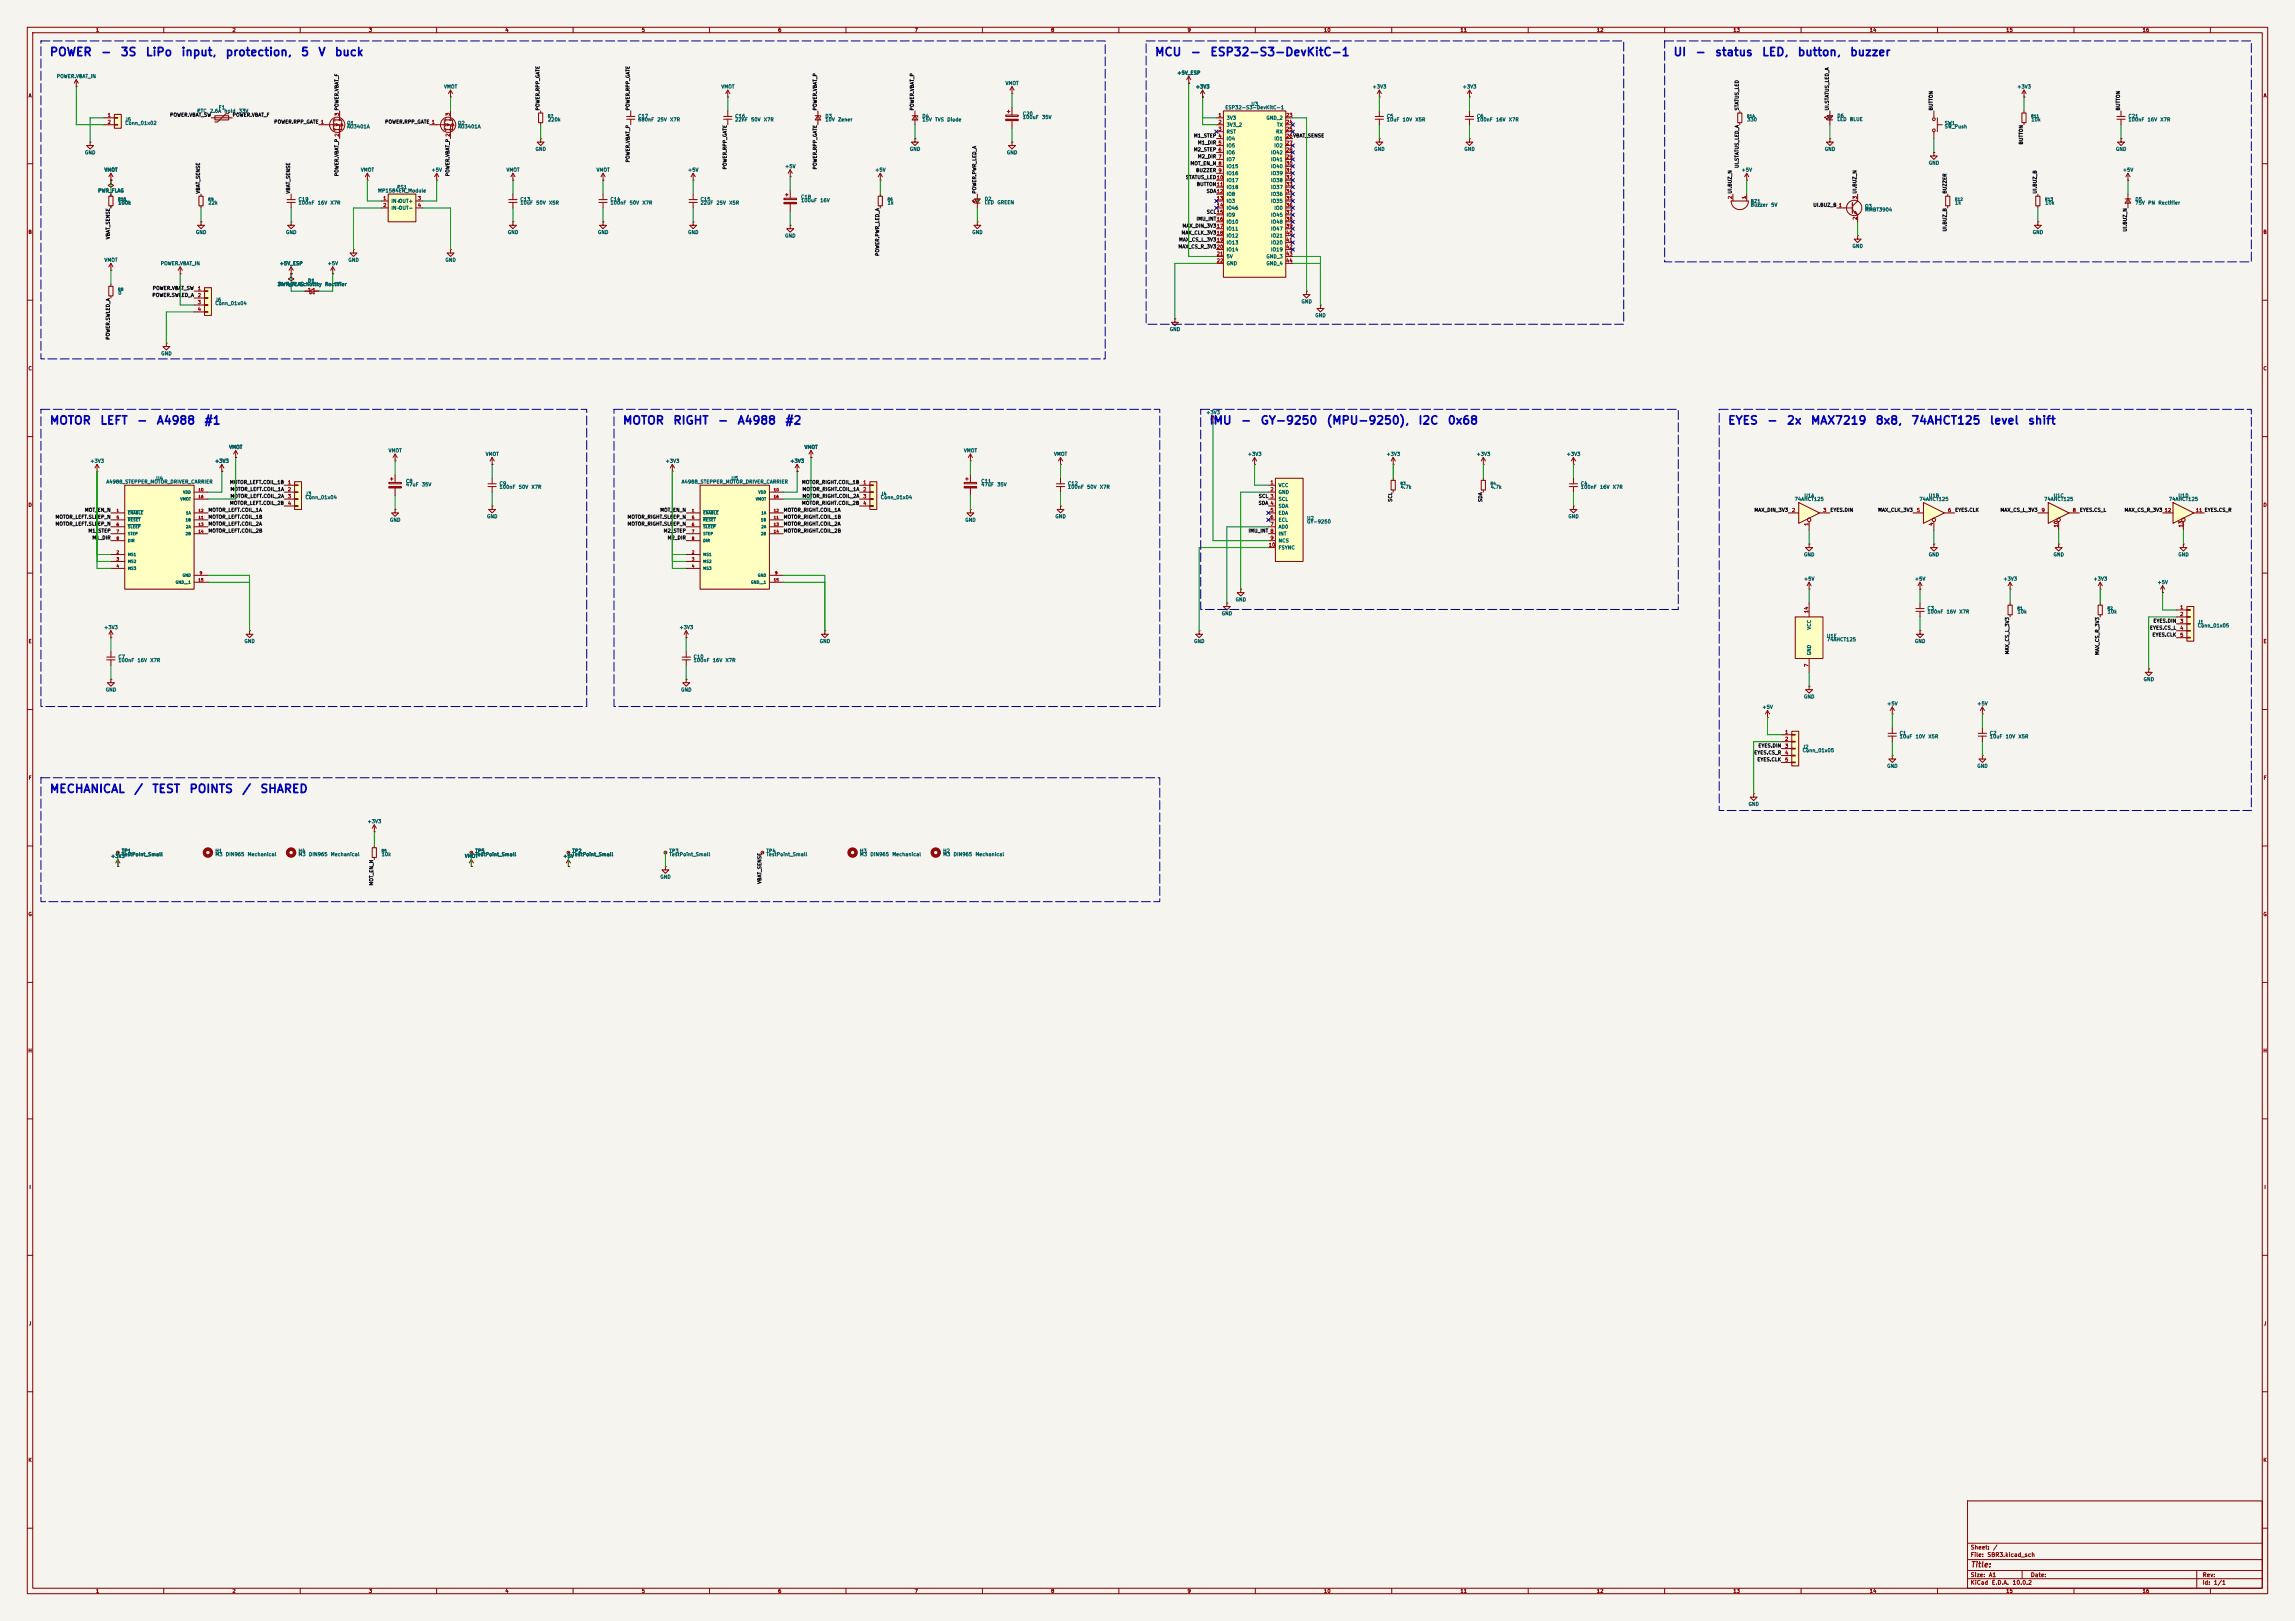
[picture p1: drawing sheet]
<svg xmlns="http://www.w3.org/2000/svg" width="841mm" height="594mm" viewBox="0 0 841 594" stroke-linecap="round" stroke-linejoin="round" font-family="sans-serif">
<defs><g id="words">
<g font-size="3" fill="#0000c2">
<text x="18" y="21.3">POWER</text>
<text x="36.8" y="21.3">-</text>
<text x="44" y="21.3">3S</text>
<text x="53.2" y="21.3">LiPo</text>
<text x="66.2" y="21.3">input,</text>
<text x="82.4" y="21.3">protection,</text>
<text x="110.1" y="21.3">5</text>
<text x="116.4" y="21.3">V</text>
<text x="122.5" y="21.3">buck</text>
<text x="423" y="21.3">MCU</text>
<text x="436.1" y="21.3">-</text>
<text x="443.3" y="21.3">ESP32-S3-DevKitC-1</text>
<text x="613" y="21.3">UI</text>
<text x="621.1" y="21.3">-</text>
<text x="628.3" y="21.3">status</text>
<text x="645.5" y="21.3">LED,</text>
<text x="658.5" y="21.3">button,</text>
<text x="677.7" y="21.3">buzzer</text>
<text x="18" y="156.3">MOTOR</text>
<text x="36.5" y="156.3">LEFT</text>
<text x="50" y="156.3">-</text>
<text x="57.2" y="156.3">A4988</text>
<text x="74.7" y="156.3">#1</text>
<text x="228" y="156.3">MOTOR</text>
<text x="246.5" y="156.3">RIGHT</text>
<text x="262.8" y="156.3">-</text>
<text x="270" y="156.3">A4988</text>
<text x="287.5" y="156.3">#2</text>
<text x="443" y="156.3">IMU</text>
<text x="454.5" y="156.3">-</text>
<text x="461.7" y="156.3">GY-9250</text>
<text x="485.9" y="156.3">(MPU-9250),</text>
<text x="519.5" y="156.3">I2C</text>
<text x="530.3" y="156.3">0x68</text>
<text x="633" y="156.3">EYES</text>
<text x="647.3" y="156.3">-</text>
<text x="654.5" y="156.3">2x</text>
<text x="663.3" y="156.3">MAX7219</text>
<text x="687.1" y="156.3">8x8,</text>
<text x="700.1" y="156.3">74AHCT125</text>
<text x="728.9" y="156.3">level</text>
<text x="743" y="156.3">shift</text>
<text x="18" y="291.3">MECHANICAL</text>
<text x="48.9" y="291.3">/</text>
<text x="55.5" y="291.3">TEST</text>
<text x="69.2" y="291.3">POINTS</text>
<text x="88.5" y="291.3">/</text>
<text x="95.1" y="291.3">SHARED</text>
</g>
<text font-size="2" fill="#840000" x="722" y="574.8">Title:</text>
<g font-size="1.5" fill="#840000">
<text x="722" y="568.2">Sheet:</text>
<text x="730.2" y="568.2">/</text>
<text x="722" y="570.9">File:</text>
<text x="728.1" y="570.9">SBR3.kicad_sch</text>
<text x="722" y="581.1">KiCad</text>
<text x="722" y="578.3">Size:</text>
<text x="728.7" y="578.3">A1</text>
<text x="729.7" y="581.1">E.D.A.</text>
<text x="737.3" y="581.1">10.0.2</text>
<text x="744" y="578.3">Date:</text>
<text x="807" y="578.3">Rev:</text>
<text x="807" y="581.1">Id:</text>
<text x="811.1" y="581.1">1/1</text>
</g>
<g font-size="1.3" fill="#840000">
<text x="35" y="12">1</text>
<text x="85" y="12">2</text>
<text x="135" y="12">3</text>
<text x="185" y="12">4</text>
<text x="235" y="12">5</text>
<text x="285" y="12">6</text>
<text x="335" y="12">7</text>
<text x="385" y="12">8</text>
<text x="435" y="12">9</text>
<text x="485" y="12">10</text>
<text x="535" y="12">11</text>
<text x="585" y="12">12</text>
<text x="635" y="12">13</text>
<text x="685" y="12">14</text>
<text x="735" y="12">15</text>
<text x="785" y="12">16</text>
<text x="10.3" y="36">A</text>
<text x="829.3" y="36">A</text>
<text x="10.3" y="86">B</text>
<text x="829.2" y="86">B</text>
<text x="10.3" y="136">C</text>
<text x="829.2" y="136">C</text>
<text x="10.3" y="186">D</text>
<text x="829.2" y="186">D</text>
<text x="10.3" y="236">E</text>
<text x="829.3" y="236">E</text>
<text x="10.3" y="286">F</text>
<text x="829.3" y="286">F</text>
<text x="10.3" y="336">G</text>
<text x="829.2" y="336">G</text>
<text x="10.2" y="386">H</text>
<text x="829.2" y="386">H</text>
<text x="10.6" y="436">I</text>
<text x="829.6" y="436">I</text>
<text x="10.4" y="486">J</text>
<text x="829.4" y="486">J</text>
<text x="10.3" y="536">K</text>
<text x="829.2" y="536">K</text>
<text x="35" y="584">1</text>
<text x="85" y="584">2</text>
<text x="135" y="584">3</text>
<text x="185" y="584">4</text>
<text x="235" y="584">5</text>
<text x="285" y="584">6</text>
<text x="335" y="584">7</text>
<text x="385" y="584">8</text>
<text x="435" y="584">9</text>
<text x="485" y="584">10</text>
<text x="535" y="584">11</text>
<text x="585" y="584">12</text>
<text x="635" y="584">13</text>
<text x="685" y="584">14</text>
<text x="735" y="584">15</text>
<text x="785" y="584">16</text>
</g>
<g font-size="1.3" fill="#006464">
<text x="20.6" y="28.9">POWER.VBAT_IN</text>
<text x="431.3" y="27.6">+5V_ESP</text>
<text x="162.6" y="32.7">VMOT</text>
<text x="264.2" y="32.7">VMOT</text>
<text x="368.3" y="31.5">VMOT</text>
<text x="438" y="32.7">+3V3</text>
<text x="502.8" y="32.7">+3V3</text>
<text x="535.8" y="32.7">+3V3</text>
<text x="739" y="32.7">+3V3</text>
<text x="72.1" y="41.6">PTC</text>
<text x="76.8" y="41.6">2.6A</text>
<text x="80" y="40.3">F1</text>
<text x="82.1" y="41.6">hold</text>
<text x="87.4" y="41.6">33V</text>
<text x="448.8" y="40.3">ESP32-S3-DevKitC-1</text>
<text x="458.4" y="39.1">U3</text>
<text x="45.7" y="44.8">J5</text>
<text x="45.7" y="46.1">Conn_01x02</text>
<text x="127" y="47.3">AO3401A</text>
<text x="127" y="46.1">Q1</text>
<text x="167.6" y="47.3">AO3401A</text>
<text x="167.6" y="46.1">Q2</text>
<text x="200.7" y="44.8">220k</text>
<text x="233.7" y="44.8">680nF</text>
<text x="233.7" y="43.5">C17</text>
<text x="240.7" y="44.8">25V</text>
<text x="245.4" y="44.8">X7R</text>
<text x="269.2" y="43.5">C16</text>
<text x="269.2" y="44.8">22nF</text>
<text x="275.1" y="44.8">50V</text>
<text x="279.8" y="44.8">X7R</text>
<text x="302.3" y="43.5">D3</text>
<text x="302.3" y="44.8">10V</text>
<text x="306.9" y="44.8">Zener</text>
<text x="337.8" y="43.5">D4</text>
<text x="337.8" y="44.8">15V</text>
<text x="342.5" y="44.8">TVS</text>
<text x="346.9" y="44.8">Diode</text>
<text x="374.7" y="43.9">100uF</text>
<text x="374.7" y="42.6">C20</text>
<text x="381.7" y="43.9">35V</text>
<text x="449.3" y="44.2">3V3</text>
<text x="449.3" y="46.7">3V3_2</text>
<text x="463.9" y="44.2">GND_2</text>
<text x="467.8" y="46.7">TX</text>
<text x="508" y="43.5">C5</text>
<text x="508" y="44.8">10uF</text>
<text x="513.8" y="44.8">10V</text>
<text x="518.5" y="44.8">X5R</text>
<text x="541" y="43.5">C6</text>
<text x="541" y="44.8">100nF</text>
<text x="548.1" y="44.8">16V</text>
<text x="552.7" y="44.8">X7R</text>
<text x="640.1" y="44.8">330</text>
<text x="673.1" y="43.4">D6</text>
<text x="673.1" y="44.7">LED</text>
<text x="677.7" y="44.7">BLUE</text>
<text x="712.5" y="46.1">SW1</text>
<text x="712.5" y="47.3">SW_Push</text>
<text x="744.2" y="44.8">10k</text>
<text x="779.8" y="44.8">100nF</text>
<text x="779.8" y="43.5">C21</text>
<text x="786.8" y="44.8">16V</text>
<text x="791.5" y="44.8">X7R</text>
<text x="449.3" y="49.2">RST</text>
<text x="449.3" y="51.8">IO4</text>
<text x="466.8" y="51.8">IO1</text>
<text x="467.5" y="49.2">RX</text>
<text x="31" y="56.9">GND</text>
<text x="196.1" y="55.6">GND</text>
<text x="333.2" y="55.6">GND</text>
<text x="368.8" y="56.9">GND</text>
<text x="449.3" y="54.3">IO5</text>
<text x="449.3" y="56.9">IO6</text>
<text x="449.3" y="59.4">IO7</text>
<text x="465.6" y="56.9">IO42</text>
<text x="465.6" y="59.4">IO41</text>
<text x="466.8" y="54.3">IO2</text>
<text x="503.4" y="55.6">GND</text>
<text x="536.4" y="55.6">GND</text>
<text x="668.5" y="55.6">GND</text>
<text x="775.2" y="55.6">GND</text>
<text x="38.1" y="63.2">VMOT</text>
<text x="132.1" y="63.2">VMOT</text>
<text x="158" y="63.2">+5V</text>
<text x="185.4" y="63.2">VMOT</text>
<text x="218.5" y="63.2">VMOT</text>
<text x="252" y="63.2">+5V</text>
<text x="287.5" y="61.9">+5V</text>
<text x="320.5" y="63.2">+5V</text>
<text x="449.3" y="61.9">IO15</text>
<text x="449.3" y="64.5">IO16</text>
<text x="465.6" y="61.9">IO40</text>
<text x="465.6" y="64.5">IO39</text>
<text x="638" y="63.2">+5V</text>
<text x="706.6" y="60.7">GND</text>
<text x="777.7" y="63.2">+5V</text>
<text x="35.8" y="70.8">PWR_FLAG</text>
<text x="138.4" y="70.8">MP1584EN_Module</text>
<text x="145.4" y="69.6">PS1</text>
<text x="449.3" y="67">IO17</text>
<text x="449.3" y="69.6">IO18</text>
<text x="465.6" y="67">IO38</text>
<text x="465.6" y="69.6">IO37</text>
<text x="43.2" y="75.3">100k</text>
<text x="76.2" y="75.3">22k</text>
<text x="109.2" y="75.3">100nF</text>
<text x="109.2" y="74">C19</text>
<text x="116.3" y="75.3">16V</text>
<text x="120.9" y="75.3">X7R</text>
<text x="143.3" y="74.6">IN+</text>
<text x="143.3" y="77.2">IN-</text>
<text x="146" y="74.6">OUT+</text>
<text x="146" y="77.2">OUT-</text>
<text x="190.5" y="74">C13</text>
<text x="190.5" y="75.3">10uF</text>
<text x="196.3" y="75.3">50V</text>
<text x="201" y="75.3">X5R</text>
<text x="223.5" y="75.3">100nF</text>
<text x="223.5" y="74">C14</text>
<text x="230.6" y="75.3">50V</text>
<text x="235.2" y="75.3">X7R</text>
<text x="256.5" y="74">C15</text>
<text x="256.5" y="75.3">22uF</text>
<text x="262.4" y="75.3">25V</text>
<text x="267.1" y="75.3">X5R</text>
<text x="293.4" y="74.4">100uF</text>
<text x="293.4" y="73.1">C18</text>
<text x="300.4" y="74.4">16V</text>
<text x="325.1" y="75.3">1k</text>
<text x="360.7" y="73.9">D2</text>
<text x="360.7" y="75.1">LED</text>
<text x="365.3" y="75.1">GREEN</text>
<text x="449.3" y="72.1">IO8</text>
<text x="449.3" y="74.6">IO3</text>
<text x="449.3" y="77.2">IO46</text>
<text x="465.6" y="72.1">IO36</text>
<text x="465.6" y="74.6">IO35</text>
<text x="466.8" y="77.2">IO0</text>
<text x="641.4" y="76">Buzzer</text>
<text x="641.4" y="74.8">BZ1</text>
<text x="648.9" y="76">5V</text>
<text x="683.3" y="76.5">Q3</text>
<text x="683.3" y="77.8">MMBT3904</text>
<text x="716.3" y="75.3">1k</text>
<text x="749.3" y="75.3">10k</text>
<text x="782.3" y="74">D5</text>
<text x="782.3" y="75.3">75V</text>
<text x="787" y="75.3">PN</text>
<text x="790.8" y="75.3">Rectifier</text>
<text x="449.3" y="79.7">IO9</text>
<text x="449.3" y="82.3">IO10</text>
<text x="465.6" y="79.7">IO45</text>
<text x="465.6" y="82.3">IO48</text>
<text x="71.6" y="86.1">GND</text>
<text x="104.6" y="86.1">GND</text>
<text x="185.9" y="86.1">GND</text>
<text x="218.9" y="86.1">GND</text>
<text x="252" y="86.1">GND</text>
<text x="287.5" y="87.3">GND</text>
<text x="356.1" y="86.1">GND</text>
<text x="449.3" y="84.8">IO11</text>
<text x="449.3" y="87.3">IO12</text>
<text x="449.3" y="89.9">IO13</text>
<text x="465.6" y="84.8">IO47</text>
<text x="465.6" y="87.3">IO21</text>
<text x="465.6" y="89.9">IO20</text>
<text x="744.7" y="86.1">GND</text>
<text x="449.3" y="92.4">IO14</text>
<text x="449.3" y="95">5V</text>
<text x="463.9" y="95">GND_3</text>
<text x="465.6" y="92.4">IO19</text>
<text x="678.7" y="91.1">GND</text>
<text x="38.1" y="96.2">VMOT</text>
<text x="58.7" y="97.5">POWER.VBAT_IN</text>
<text x="102.3" y="97.5">+5V_ESP</text>
<text x="119.9" y="97.5">+5V</text>
<text x="127.5" y="96.2">GND</text>
<text x="163.1" y="96.2">GND</text>
<text x="449.3" y="97.5">GND</text>
<text x="463.9" y="97.5">GND_4</text>
<text x="101.6" y="105.1">3A</text>
<text x="101.9" y="105.1">PWR_FLAG</text>
<text x="105" y="105.1">40V</text>
<text x="109.7" y="105.1">Schottky</text>
<text x="112.7" y="103.8">D1</text>
<text x="118.9" y="105.1">Rectifier</text>
<text x="43.2" y="108.3">0</text>
<text x="78.7" y="110.8">J6</text>
<text x="78.7" y="112.1">Conn_01x04</text>
<text x="476.8" y="111.5">GND</text>
<text x="481.8" y="116.5">GND</text>
<text x="428.5" y="121.6">GND</text>
<text x="58.9" y="130.5">GND</text>
<text x="441.9" y="152.1">+3V3</text>
<text x="83.8" y="164.8">VMOT</text>
<text x="142.3" y="166.1">VMOT</text>
<text x="177.8" y="167.3">VMOT</text>
<text x="294.7" y="164.8">VMOT</text>
<text x="353.1" y="166.1">VMOT</text>
<text x="386.1" y="167.3">VMOT</text>
<text x="457.1" y="167.3">+3V3</text>
<text x="507.9" y="167.3">+3V3</text>
<text x="540.9" y="167.3">+3V3</text>
<text x="573.9" y="167.3">+3V3</text>
<text x="32.9" y="169.9">+3V3</text>
<text x="78.6" y="169.9">+3V3</text>
<text x="243.7" y="169.9">+3V3</text>
<text x="289.5" y="169.9">+3V3</text>
<text x="38.8" y="177.5">A4988_STEPPER_MOTOR_DRIVER_CARRIER</text>
<text x="57" y="176.2">U4</text>
<text x="148.6" y="177.3">C8</text>
<text x="148.6" y="178.5">47uF</text>
<text x="154.4" y="178.5">35V</text>
<text x="182.9" y="178.1">C9</text>
<text x="182.9" y="179.4">100nF</text>
<text x="189.9" y="179.4">50V</text>
<text x="194.6" y="179.4">X7R</text>
<text x="249.6" y="177.5">A4988_STEPPER_MOTOR_DRIVER_CARRIER</text>
<text x="267.9" y="176.2">U5</text>
<text x="359.4" y="177.3">C11</text>
<text x="359.4" y="178.5">47uF</text>
<text x="365.2" y="178.5">35V</text>
<text x="391.2" y="179.4">100nF</text>
<text x="391.2" y="178.1">C12</text>
<text x="398.2" y="179.4">50V</text>
<text x="402.9" y="179.4">X7R</text>
<text x="468.4" y="178.8">VCC</text>
<text x="513.1" y="179.4">4.7k</text>
<text x="546.1" y="179.4">4.7k</text>
<text x="579.1" y="178.1">C4</text>
<text x="579.1" y="179.4">100nF</text>
<text x="586.2" y="179.4">16V</text>
<text x="590.8" y="179.4">X7R</text>
<text x="111.8" y="181.9">J3</text>
<text x="111.8" y="183.2">Conn_01x04</text>
<text x="322.6" y="181.9">J4</text>
<text x="322.6" y="183.2">Conn_01x04</text>
<text x="468.4" y="181.3">GND</text>
<text x="468.4" y="183.9">SCL</text>
<text x="657.5" y="183.9">74AHCT125</text>
<text x="661" y="182.6">U1A</text>
<text x="703.2" y="183.9">74AHCT125</text>
<text x="706.7" y="182.6">U1B</text>
<text x="748.9" y="183.9">74AHCT125</text>
<text x="752.4" y="182.6">U1C</text>
<text x="794.6" y="183.9">74AHCT125</text>
<text x="798.1" y="182.6">U1D</text>
<text x="142.7" y="191.5">GND</text>
<text x="178.3" y="190.2">GND</text>
<text x="353.6" y="191.5">GND</text>
<text x="386.6" y="190.2">GND</text>
<text x="468.4" y="186.4">SDA</text>
<text x="468.4" y="188.9">EDA</text>
<text x="468.4" y="191.5">ECL</text>
<text x="478.8" y="190.8">U2</text>
<text x="574.5" y="190.2">GND</text>
<text x="468.4" y="194">AD0</text>
<text x="468.4" y="196.6">INT</text>
<text x="478.8" y="192.1">GY-9250</text>
<text x="468.4" y="199.1">NCS</text>
<text x="468.4" y="201.6">FSYNC</text>
<text x="660.9" y="204.2">GND</text>
<text x="706.6" y="204.2">GND</text>
<text x="752.3" y="204.2">GND</text>
<text x="798.1" y="204.2">GND</text>
<text x="660.9" y="213.1">+5V</text>
<text x="701.5" y="213.1">+5V</text>
<text x="734" y="213.1">+3V3</text>
<text x="767" y="213.1">+3V3</text>
<text x="790.4" y="214.3">+5V</text>
<text x="452.6" y="220.7">GND</text>
<text x="447.5" y="225.8">GND</text>
<text x="706.1" y="223.9">C3</text>
<text x="706.1" y="225.1">100nF</text>
<text x="713.2" y="225.1">16V</text>
<text x="717.8" y="225.1">X7R</text>
<text x="739.1" y="225.1">10k</text>
<text x="772.2" y="225.1">10k</text>
<text x="38" y="230.8">+3V3</text>
<text x="248.8" y="230.8">+3V3</text>
<text x="663.9" y="230.9" transform="rotate(-90 663.9 230.9)">VCC</text>
<text x="805.2" y="228.9">J1</text>
<text x="805.2" y="230.2">Conn_01x05</text>
<text x="89.4" y="235.9">GND</text>
<text x="300.2" y="235.9">GND</text>
<text x="437.4" y="235.9">GND</text>
<text x="669.3" y="234">U1E</text>
<text x="669.3" y="235.3">74AHCT125</text>
<text x="701.5" y="235.9">GND</text>
<text x="43.2" y="241.6">C7</text>
<text x="43.2" y="242.9">100nF</text>
<text x="50.2" y="242.9">16V</text>
<text x="54.9" y="242.9">X7R</text>
<text x="254" y="242.9">100nF</text>
<text x="254" y="241.6">C10</text>
<text x="261" y="242.9">16V</text>
<text x="265.7" y="242.9">X7R</text>
<text x="663.9" y="240.3" transform="rotate(-90 663.9 240.3)">GND</text>
<text x="785.4" y="249.9">GND</text>
<text x="38.6" y="253.7">GND</text>
<text x="249.4" y="253.7">GND</text>
<text x="660.9" y="256.2">GND</text>
<text x="645.7" y="260.1">+5V</text>
<text x="691.4" y="258.8">+5V</text>
<text x="724.4" y="258.8">+5V</text>
<text x="696" y="269.6">C1</text>
<text x="729" y="269.6">C2</text>
<text x="660.4" y="274.7">J2</text>
<text x="660.4" y="275.9">Conn_01x05</text>
<text x="696" y="270.9">10uF</text>
<text x="701.8" y="270.9">10V</text>
<text x="706.5" y="270.9">X5R</text>
<text x="729" y="270.9">10uF</text>
<text x="734.8" y="270.9">10V</text>
<text x="739.5" y="270.9">X5R</text>
<text x="691.4" y="281.6">GND</text>
<text x="724.4" y="281.6">GND</text>
<text x="640.6" y="295.6">GND</text>
<text x="134.5" y="302">+3V3</text>
<text x="40.5" y="314.7">+3V3</text>
<text x="44.5" y="312.8">TP1</text>
<text x="44.5" y="314">TestPoint_Small</text>
<text x="78.7" y="314">M3</text>
<text x="78.7" y="312.8">H1</text>
<text x="82.6" y="314">DIN965</text>
<text x="90.6" y="314">Mechanical</text>
<text x="109.2" y="314">M3</text>
<text x="109.2" y="312.8">H4</text>
<text x="113.1" y="314">DIN965</text>
<text x="121.1" y="314">Mechanical</text>
<text x="139.7" y="314">10k</text>
<text x="170.2" y="314.7">VMOT</text>
<text x="174" y="312.8">TP5</text>
<text x="174" y="314">TestPoint_Small</text>
<text x="206.2" y="314.7">+5V</text>
<text x="209.6" y="312.8">TP2</text>
<text x="209.6" y="314">TestPoint_Small</text>
<text x="245.1" y="312.8">TP3</text>
<text x="245.1" y="314">TestPoint_Small</text>
<text x="280.7" y="312.8">TP4</text>
<text x="280.7" y="314">TestPoint_Small</text>
<text x="315" y="314">M3</text>
<text x="315" y="312.8">H3</text>
<text x="318.8" y="314">DIN965</text>
<text x="326.8" y="314">Mechanical</text>
<text x="345.4" y="314">M3</text>
<text x="345.4" y="312.8">H2</text>
<text x="349.3" y="314">DIN965</text>
<text x="357.3" y="314">Mechanical</text>
<text x="241.8" y="322.3">GND</text>
</g>
<g font-size="1.3" fill="#0f0f0f">
<text x="198" y="40.6" transform="rotate(-90 198 40.6)">POWER.RPP_GATE</text>
<text x="231" y="40.6" transform="rotate(-90 231 40.6)">POWER.RPP_GATE</text>
<text x="299.6" y="40.6" transform="rotate(-90 299.6 40.6)">POWER.VBAT_P</text>
<text x="335.2" y="40.6" transform="rotate(-90 335.2 40.6)">POWER.VBAT_P</text>
<text x="637.4" y="40.6" transform="rotate(-90 637.4 40.6)">STATUS_LED</text>
<text x="670.4" y="40.6" transform="rotate(-90 670.4 40.6)">UI.STATUS_LED_A</text>
<text x="708.5" y="40.6" transform="rotate(-90 708.5 40.6)">BUTTON</text>
<text x="777.1" y="40.6" transform="rotate(-90 777.1 40.6)">BUTTON</text>
<text x="62.1" y="43.1">POWER.VBAT_SW</text>
<text x="85.1" y="43.1">POWER.VBAT_F</text>
<text x="100.3" y="45.6">POWER.RPP_GATE 1</text>
<text x="140.9" y="45.6">POWER.RPP_GATE 1</text>
<text x="437.3" y="50.7">M1_STEP 4</text>
<text x="438.8" y="53.2">M1_DIR 5</text>
<text x="741.6" y="53.1" transform="rotate(-90 741.6 53.1)">BUTTON</text>
<text x="231" y="59.7" transform="rotate(-90 231 59.7)">POWER.VBAT_P</text>
<text x="437.3" y="55.8">M2_STEP 6</text>
<text x="438.8" y="58.3">M2_DIR 7</text>
<text x="124.3" y="64.7" transform="rotate(-90 124.3 64.7)">POWER.VBAT_P 2</text>
<text x="165" y="64.7" transform="rotate(-90 165 64.7)">POWER.VBAT_P 2</text>
<text x="266.6" y="62.3" transform="rotate(-90 266.6 62.3)">POWER.RPP_GATE</text>
<text x="299.6" y="62.3" transform="rotate(-90 299.6 62.3)">POWER.RPP_GATE</text>
<text x="434.4" y="65.9">STATUS_LED10</text>
<text x="436.1" y="60.8">MOT_EN_N 8</text>
<text x="438.1" y="63.4">BUZZER 9</text>
<text x="637.4" y="61.7" transform="rotate(-90 637.4 61.7)">UI.STATUS_LED_A</text>
<text x="73.5" y="71.1" transform="rotate(-90 73.5 71.1)">VBAT_SENSE</text>
<text x="106.6" y="71.1" transform="rotate(-90 106.6 71.1)">VBAT_SENSE</text>
<text x="358" y="71.1" transform="rotate(-90 358 71.1)">POWER.PWR_LED_A</text>
<text x="438.4" y="68.5">BUTTON11</text>
<text x="442" y="71">SDA12</text>
<text x="713.6" y="71.1" transform="rotate(-90 713.6 71.1)">BUZZER</text>
<text x="746.6" y="71.1" transform="rotate(-90 746.6 71.1)">UI.BUZ_B</text>
<text x="664.3" y="76.1">UI.BUZ_B 1</text>
<text x="433.2" y="83.7">MAX_DIN_3V317</text>
<text x="438.3" y="81.2">IMU_INT16</text>
<text x="442.1" y="78.6">SCL15</text>
<text x="40.5" y="87.8" transform="rotate(-90 40.5 87.8)">VBAT_SENSE</text>
<text x="431.9" y="88.8">MAX_CS_L_3V319</text>
<text x="432.8" y="86.2">MAX_CLK_3V318</text>
<text x="713.6" y="85" transform="rotate(-90 713.6 85)">UI.BUZ_B</text>
<text x="779.7" y="85.1" transform="rotate(-90 779.7 85.1)">UI.BUZ_N</text>
<text x="322.5" y="93.9" transform="rotate(-90 322.5 93.9)">POWER.PWR_LED_A</text>
<text x="431.7" y="91.3">MAX_CS_R_3V320</text>
<text x="55.8" y="106.6">POWER.VBAT_SW</text>
<text x="55.7" y="109.1">POWER.SWLED_A</text>
<text x="40.5" y="124.7" transform="rotate(-90 40.5 124.7)">POWER.SWLED_A</text>
<text x="84.1" y="177.7">MOTOR_LEFT.COIL_1B</text>
<text x="293.7" y="177.7">MOTOR_RIGHT.COIL_1B</text>
<text x="84.1" y="185.3">MOTOR_LEFT.COIL_2B</text>
<text x="84.3" y="182.8">MOTOR_LEFT.COIL_2A</text>
<text x="84.3" y="180.2">MOTOR_LEFT.COIL_1A</text>
<text x="293.7" y="185.3">MOTOR_RIGHT.COIL_2B</text>
<text x="293.9" y="180.2">MOTOR_RIGHT.COIL_1A</text>
<text x="293.9" y="182.8">MOTOR_RIGHT.COIL_2A</text>
<text x="461" y="185.3">SDA 4</text>
<text x="461.1" y="182.8">SCL 3</text>
<text x="510.4" y="184.1" transform="rotate(-90 510.4 184.1)">SCL</text>
<text x="543.4" y="184.1" transform="rotate(-90 543.4 184.1)">SDA</text>
<text x="20.2" y="190.4">MOTOR_LEFT.SLEEP_N</text>
<text x="30.9" y="187.8">MOT_EN_N</text>
<text x="76.2" y="190.4">MOTOR_LEFT.COIL_1B</text>
<text x="76.2" y="187.8">MOTOR_LEFT.COIL_1A</text>
<text x="229.8" y="190.4">MOTOR_RIGHT.SLEEP_N</text>
<text x="241.8" y="187.8">MOT_EN_N</text>
<text x="287" y="190.4">MOTOR_RIGHT.COIL_1B</text>
<text x="287" y="187.8">MOTOR_RIGHT.COIL_1A</text>
<text x="642.7" y="187.8">MAX_DIN_3V3</text>
<text x="670.6" y="187.8">EYES.DIN</text>
<text x="688.1" y="187.8">MAX_CLK_3V3</text>
<text x="716.3" y="187.8">EYES.CLK</text>
<text x="732.9" y="187.8">MAX_CS_L_3V3</text>
<text x="762" y="187.8">EYES.CS_L</text>
<text x="778.4" y="187.8">MAX_CS_R_3V3</text>
<text x="20.2" y="192.9">MOTOR_LEFT.SLEEP_N</text>
<text x="32.2" y="195.5">M1_STEP</text>
<text x="33.7" y="198">M1_DIR</text>
<text x="76.2" y="195.5">MOTOR_LEFT.COIL_2B</text>
<text x="76.2" y="192.9">MOTOR_LEFT.COIL_2A</text>
<text x="229.8" y="192.9">MOTOR_RIGHT.SLEEP_N</text>
<text x="243" y="195.5">M2_STEP</text>
<text x="244.5" y="198">M2_DIR</text>
<text x="287" y="195.5">MOTOR_RIGHT.COIL_2B</text>
<text x="287" y="192.9">MOTOR_RIGHT.COIL_2A</text>
<text x="457.4" y="195.5">IMU_INT 8</text>
<text x="787.7" y="231">EYES.CS_L</text>
<text x="788.6" y="233.6">EYES.CLK</text>
<text x="789" y="228.5">EYES.DIN</text>
<text x="736.5" y="239.9" transform="rotate(-90 736.5 239.9)">MAX_CS_L_3V3</text>
<text x="769.5" y="240.2" transform="rotate(-90 769.5 240.2)">MAX_CS_R_3V3</text>
<text x="644.2" y="274.2">EYES.DIN</text>
<text x="642.7" y="276.7">EYES.CS_R</text>
<text x="643.8" y="279.3">EYES.CLK</text>
<text x="137" y="324.7" transform="rotate(-90 137 324.7)">MOT_EN_N</text>
<text x="279.3" y="324.1" transform="rotate(-90 279.3 324.1)">VBAT_SENSE</text>
</g>
<g font-size="1.3" fill="#a90000">
<text x="39.3" y="43.2">1</text>
<text x="39.3" y="45.7">2</text>
<text x="124.4" y="42.6" transform="rotate(-90 124.4 42.6)">3 POWER.VBAT_F</text>
<text x="165.1" y="42.6" transform="rotate(-90 165.1 42.6)">3</text>
<text x="446.3" y="43.2">1</text>
<text x="446.3" y="45.7">2</text>
<text x="471.1" y="43.2">23</text>
<text x="471.1" y="45.7">24</text>
<text x="446.3" y="48.2">3</text>
<text x="471.1" y="48.2">25</text>
<text x="471.1" y="50.8">26VBAT_SENSE</text>
<text x="471.1" y="53.3">27</text>
<text x="471.1" y="55.9">28</text>
<text x="471.1" y="58.4">29</text>
<text x="471.1" y="60.9">30</text>
<text x="471.1" y="63.5">31</text>
<text x="471.1" y="66">32</text>
<text x="471.1" y="68.6">33</text>
<text x="471.1" y="71.1">34</text>
<text x="140.3" y="73.6">1</text>
<text x="140.3" y="76.2">2</text>
<text x="153" y="73.6">3</text>
<text x="153" y="76.2">4</text>
<text x="445.7" y="73.6">13</text>
<text x="445.7" y="76.2">14</text>
<text x="471.1" y="73.6">35</text>
<text x="471.1" y="76.2">36</text>
<text x="635" y="73.1" transform="rotate(-90 635 73.1)">2 UI.BUZ_N</text>
<text x="640.1" y="73.1" transform="rotate(-90 640.1 73.1)">1</text>
<text x="680.7" y="73.1" transform="rotate(-90 680.7 73.1)">3 UI.BUZ_N</text>
<text x="471.1" y="78.7">37</text>
<text x="471.1" y="81.3">38</text>
<text x="471.1" y="83.8">39</text>
<text x="680.7" y="80.7" transform="rotate(-90 680.7 80.7)">2</text>
<text x="471.1" y="86.3">40</text>
<text x="471.1" y="88.9">41</text>
<text x="445.7" y="94">21</text>
<text x="471.1" y="91.4">42</text>
<text x="471.1" y="94">43</text>
<text x="445.7" y="96.5">22</text>
<text x="471.1" y="96.5">44</text>
<text x="72.3" y="106.7">1</text>
<text x="72.3" y="109.2">2</text>
<text x="72.3" y="111.7">3</text>
<text x="72.3" y="114.3">4</text>
<text x="105.3" y="177.8">1</text>
<text x="316.2" y="177.8">1</text>
<text x="465.4" y="177.8">1</text>
<text x="105.3" y="180.3">2</text>
<text x="105.3" y="182.9">3</text>
<text x="105.3" y="185.4">4</text>
<text x="316.2" y="180.3">2</text>
<text x="316.2" y="182.9">3</text>
<text x="316.2" y="185.4">4</text>
<text x="465.4" y="180.3">2</text>
<text x="465.4" y="187.9">5</text>
<text x="465.4" y="190.5">6</text>
<text x="656.5" y="187.9">2</text>
<text x="667.9" y="187.9">3</text>
<text x="702.2" y="187.9">5</text>
<text x="713.7" y="187.9">6</text>
<text x="748" y="187.9">9</text>
<text x="759.4" y="187.9">8</text>
<text x="793.1" y="187.9">12</text>
<text x="804.5" y="187.9">11 EYES.CS_R</text>
<text x="465.4" y="193">7</text>
<text x="662.9" y="192.8" transform="rotate(-90 662.9 192.8)">1</text>
<text x="708.6" y="192.8" transform="rotate(-90 708.6 192.8)">4</text>
<text x="754.4" y="193.4" transform="rotate(-90 754.4 193.4)">10</text>
<text x="800.1" y="193.4" transform="rotate(-90 800.1 193.4)">13</text>
<text x="464.8" y="200.6">10</text>
<text x="465.4" y="198.1">9</text>
<text x="662.9" y="224.8" transform="rotate(-90 662.9 224.8)">14</text>
<text x="798.8" y="223.5">1</text>
<text x="798.8" y="226">2</text>
<text x="798.8" y="228.6">3</text>
<text x="798.8" y="231.1">4</text>
<text x="798.8" y="233.7">5</text>
<text x="662.9" y="244.5" transform="rotate(-90 662.9 244.5)">7</text>
<text x="654" y="269.2">1</text>
<text x="654" y="271.8">2</text>
<text x="654" y="274.3">3</text>
<text x="654" y="276.8">4</text>
<text x="654" y="279.4">5</text>
</g>
<g font-size="1" fill="#006464">
<text x="200.6" y="43.3">R7</text>
<text x="640" y="43.3">R14</text>
<text x="744.2" y="43.3">R11</text>
<text x="43.1" y="73.8">R10</text>
<text x="76.2" y="73.8">R9</text>
<text x="325.1" y="73.8">R6</text>
<text x="716.2" y="73.8">R12</text>
<text x="749.3" y="73.8">R13</text>
<text x="43.1" y="106.8">R8</text>
<text x="513" y="177.9">R3</text>
<text x="546.1" y="177.9">R4</text>
<text x="66" y="183.7">VMOT</text>
<text x="66.9" y="181.1">VDD</text>
<text x="276.8" y="183.7">VMOT</text>
<text x="277.8" y="181.1">VDD</text>
<text x="46.7" y="188.7">ENABLE</text>
<text x="46.7" y="191.3">RESET</text>
<text x="67.9" y="191.3">1B</text>
<text x="68" y="188.7">1A</text>
<text x="257.6" y="188.7">ENABLE</text>
<text x="257.6" y="191.3">RESET</text>
<text x="278.7" y="191.3">1B</text>
<text x="278.8" y="188.7">1A</text>
<text x="46.7" y="193.8">SLEEP</text>
<text x="46.7" y="196.4">STEP</text>
<text x="67.9" y="196.4">2B</text>
<text x="68" y="193.8">2A</text>
<text x="257.6" y="193.8">SLEEP</text>
<text x="257.6" y="196.4">STEP</text>
<text x="278.7" y="196.4">2B</text>
<text x="278.8" y="193.8">2A</text>
<text x="46.7" y="204">MS1</text>
<text x="46.7" y="198.9">DIR</text>
<text x="257.6" y="204">MS1</text>
<text x="257.6" y="198.9">DIR</text>
<text x="46.7" y="206.5">MS2</text>
<text x="46.7" y="209.1">MS3</text>
<text x="257.6" y="206.5">MS2</text>
<text x="257.6" y="209.1">MS3</text>
<text x="64.2" y="214.1">GND__1</text>
<text x="66.8" y="211.6">GND</text>
<text x="275.1" y="214.1">GND__1</text>
<text x="277.6" y="211.6">GND</text>
<text x="739.1" y="223.7">R1</text>
<text x="772.1" y="223.7">R2</text>
<text x="139.7" y="312.6">R5</text>
</g>
<g font-size="1" fill="#a90000">
<text x="72.6" y="180.3">10</text>
<text x="72.6" y="182.8">16</text>
<text x="283.4" y="180.3">10</text>
<text x="283.4" y="182.8">16</text>
<text x="42.6" y="187.9">1</text>
<text x="42.6" y="190.4">5</text>
<text x="72.6" y="190.4">11</text>
<text x="72.6" y="187.9">12</text>
<text x="253.4" y="187.9">1</text>
<text x="253.4" y="190.4">5</text>
<text x="283.4" y="190.4">11</text>
<text x="283.4" y="187.9">12</text>
<text x="42.6" y="193">6</text>
<text x="42.6" y="195.5">7</text>
<text x="72.6" y="193">13</text>
<text x="72.6" y="195.5">14</text>
<text x="253.4" y="193">6</text>
<text x="253.4" y="195.5">7</text>
<text x="283.4" y="193">13</text>
<text x="283.4" y="195.5">14</text>
<text x="42.6" y="203.1">2</text>
<text x="42.6" y="198">8</text>
<text x="253.4" y="203.1">2</text>
<text x="253.4" y="198">8</text>
<text x="42.6" y="205.7">3</text>
<text x="42.6" y="208.2">4</text>
<text x="253.4" y="205.7">3</text>
<text x="253.4" y="208.2">4</text>
<text x="72.6" y="213.3">15</text>
<text x="73" y="210.7">9</text>
<text x="283.4" y="213.3">15</text>
<text x="283.9" y="210.7">9</text>
</g>
</g></defs>
<path d="M0 0h841v594h-841z" fill="#f5f4ef" stroke="#f5f4ef" stroke-width=".37"/>
<g fill="none" stroke="#840000" stroke-width=".37">
<path d="M10 10h821v574h-821zM12 12h817v570h-817zM60 10v2M110 10v2M160 10v2M210 10v2M260 10v2M310 10v2M360 10v2M410 10v2M460 10v2M510 10v2"/>
<path d="M560 10v2M610 10v2M660 10v2M710 10v2M760 10v2M810 10v2M10 60h2M829 60h2M40.6 66h.1M40.6 63.5l-.7 1.3M40.6 63.5l.8 1.3M40.6 63.5v2.5"/>
<path d="M105.2 73.2h3M105.2 74.2h3M106.7 71.1v2.1M106.7 74.2v2M121.9 97.8l-.7 1.3M121.9 97.8l.8 1.3M121.9 97.8v2.5M129.5 91.4v1.3h1.3l-1.3 1.3-1.2-1.3h1.2M129.5 91.4h.1M10 110h2M121.9 100.3h.1M829 110h2"/>
<path d="M61 125.7v1.3h1.2l-1.2 1.3-1.3-1.3h1.3M61 125.7h.1M10 160h2M829 160h2M35.6 172.7h.1M35.6 170.2l-.8 1.2M35.6 170.2l.7 1.2M35.6 170.2v2.5M178.8 177.3h3.1M178.8 178.3h3.1M180.3 175.3v2M180.3 178.3v2"/>
<path d="M542.8 176h1.5v3.6h-1.5zM543.6 170.2h.1M543.6 167.6l-.8 1.3M543.6 167.6l.7 1.3M543.6 167.6v2.6M543.6 175.3v.7M543.6 179.6v.7M10 210h2M829 210h2M10 260h2M829 260h2M10 310h2"/>
<path d="M829 310h2M10 360h2M829 360h2M10 410h2M829 410h2M10 460h2M829 460h2M10 510h2M829 510h2M10 560h2M721 550h108v32h-108zM829 560h2"/>
<path d="M721 578.5h108M721 575.5h108M721 571.5h108M721 565.5h108M741 575.5v3M805 575.5v6.5M60 582v2M110 582v2M160 582v2M210 582v2M260 582v2M310 582v2"/>
<path d="M360 582v2M410 582v2M460 582v2M510 582v2M560 582v2M610 582v2M660 582v2M710 582v2M760 582v2M810 582v2"/>
</g>
<path d="M467.4 175.3h10.1v30.4h-10.1z" fill="#ffffc2"/>
<g fill="none" stroke="#840000" stroke-width=".37">
<path d="M165.1 91.4v1.3h1.3l-1.3 1.3-1.3-1.3h1.3M165.1 91.4h.1M39.9 104.9h1.5v3.6h-1.5zM40.6 104.1v.8M40.6 108.5v.7M444.5 154.9h.1M444.5 152.4l-.8 1.3M444.5 152.4l.8 1.3M444.5 152.4v2.5M459.7 170.2h.1M459.7 167.6l-.7 1.3M459.7 167.6l.8 1.3"/>
<path d="M459.7 167.6v2.6M464.8 177.8h2.6M467.4 175.3h10.1v30.4h-10.1zM464.8 180.3h2.6M464.8 182.9h2.6M464.8 185.4h2.6M464.8 188h2.6M464.8 190.5h2.6M464.8 193h2.6M464.8 195.6h2.6M464.8 198.1h2.6M464.8 200.7h2.6"/>
<path d="M736.6 215.9h.1M736.6 213.4l-.8 1.2M736.6 213.4l.8 1.2M736.6 213.4v2.5"/>
</g>
<path d="M74.9 105.4h2.6v10.2h-2.6z" fill="#ffffc2"/>
<g fill="none" stroke="#840000" stroke-width=".37">
<path d="M165.1 35.6h.1M165.1 33l-.8 1.3M165.1 33l.8 1.3M165.1 33v2.6M116.8 45.7h5.4M122.2 43.8v3.8M122.7 43.9h2.5v3.6h-2.5M122.7 45.7h1.8v5.1M122.7 43.4v1M122.7 45.2v1M122.7 47v1M124.5 40.6v3.3"/>
<path d="M124.8 45.5h.8l-.4 .6zM125.7 46l-1 .2M39.9 71.9h1.5v3.5h-1.5zM40.6 71.1v.8M40.6 75.4v.8M72.9 71.9h1.5v3.5h-1.5zM73.7 71.1v.8M73.7 75.4v.8M134.6 66h.1M134.6 63.5l-.7 1.3M134.6 63.5l.8 1.3M134.6 63.5v2.5"/>
<path d="M71.1 106.7h3.8M71.1 109.2h3.8M71.1 111.8h3.8M71.1 114.3h3.8M74.9 105.4h2.6v10.2h-2.6zM74.9 106.6h1.3v.2h-1.3zM74.9 109.1h1.3v.2h-1.3zM74.9 111.6h1.3v.3h-1.3zM74.9 114.2h1.3v.2h-1.3zM144.8 168.9h.1M144.8 166.4l-.8 1.2M144.8 166.4l.7 1.2"/>
<path d="M144.8 166.4v2.5M180.3 170.2h.1M180.3 167.6l-.7 1.3M180.3 167.6l.8 1.3M180.3 167.6v2.6M662.9 199.4v1.3h1.3l-1.3 1.2-1.2-1.2h1.2M662.9 199.4h.1M662.9 215.9h.1M662.9 213.4l-.7 1.2M662.9 213.4l.8 1.2M662.9 213.4v2.5M40.6 233.7h.1"/>
<path d="M40.6 231.1l-.7 1.3M40.6 231.1l.8 1.3M40.6 231.1v2.6M662.9 251.5v1.2h1.3l-1.3 1.3-1.2-1.3h1.2M662.9 251.5h.1M647.7 262.9h.1M647.7 260.3l-.8 1.3M647.7 260.3l.8 1.3M647.7 260.3v2.6"/>
<circle cx="123.6" cy="45.7" r="2.79"/>
</g>
<g fill="#840000" stroke="#840000" stroke-width=".37">
<path d="M123.2 45.3l1 .4-1 .4z"/>
<circle cx="124.5" cy="43.9" r=".25"/>
<circle cx="124.5" cy="47.5" r=".25"/>
</g>
<path d="M142.2 71.1h10.2v10.2h-10.2z" fill="#ffffc2"/>
<path d="M139.7 73.7h2.5M139.7 76.2h2.5M142.2 71.1h10.2v10.2h-10.2zM152.4 73.7h2.5M152.4 76.2h2.5" fill="none" stroke="#840000" stroke-width=".37"/>
<path d="M657.9 226.1h10.1v15.2h-10.1z" fill="#ffffc2"/>
<g fill="none" stroke="#840000" stroke-width=".37">
<path d="M157.5 45.7h5.3M162.8 43.8v3.8M163.3 43.9h2.6v3.6h-2.6M163.3 45.7h1.8v5.1M163.3 43.4v1M163.3 45.2v1M163.3 47v1M165.1 40.6v3.3M165.5 45.5h.7l-.3 .6zM166.4 46l-1 .2M160 66h.1M160 63.5l-.7 1.3"/>
<path d="M160 63.5l.8 1.3M160 63.5v2.5M703.6 215.9h.1M703.6 213.4l-.8 1.2M703.6 213.4l.7 1.2M703.6 213.4v2.5M657.9 226.1h10.1v15.2h-10.1zM662.9 221v5.1M662.9 241.3v5.1"/>
<circle cx="164.2" cy="45.7" r="2.79"/>
</g>
<g fill="#840000" stroke="#840000" stroke-width=".37">
<path d="M163.8 45.3l1 .4-1 .4z"/>
<circle cx="165.1" cy="43.9" r=".25"/>
<circle cx="165.1" cy="47.5" r=".25"/>
</g>
<path d="M659.1 184.1l7.6 3.9-7.6 3.8z" fill="#ffffc2"/>
<g fill="none" stroke="#840000" stroke-width=".37">
<path d="M142.5 176.8h4.6v.5h-4.6zM143 175.5h1M143.5 175v1M144.8 174v2.8M144.8 178.8v2.8M246.4 172.7h.1M246.4 170.2l-.8 1.2M246.4 170.2l.7 1.2M246.4 170.2v2.5M144.8 186.7v1.3h1.2l-1.2 1.2-1.3-1.2h1.3M144.8 186.7h.1M180.3 185.4v1.3h1.3l-1.3 1.3-1.2-1.3h1.2"/>
<path d="M180.3 185.4h.1M655.3 188h3.8M659.1 184.1l7.6 3.9-7.6 3.8zM662.9 191.1v3.2M666.7 188h3.9M208.3 312.4h.1M243.8 317.5v1.3h1.3l-1.3 1.2-1.2-1.2h1.2M243.8 317.5h.1"/>
<circle cx="662.9" cy="190.5" r=".63"/>
<circle cx="208.3" cy="312.4" r=".51"/>
</g>
<circle cx="342.9" cy="312.4" r="1.27" fill="none" stroke="#840000" stroke-width="1.3"/>
<path d="M142.5 178.3h4.6v.5h-4.6z" fill="#840000" stroke="#840000" stroke-width=".37"/>
<path d="M41.9 41.9h2.5v5.1h-2.5z" fill="#ffffc2"/>
<path d="M38.1 43.2h3.8M38.1 45.7h3.8M41.9 41.9h2.5v5.1h-2.5zM41.9 43.1h1.3v.2h-1.3zM41.9 45.6h1.3v.2h-1.3z" fill="none" stroke="#840000" stroke-width=".37"/>
<path d="M45.7 177.8h25.4v38.1h-25.4z" fill="#ffffc2"/>
<g fill="none" stroke="#840000" stroke-width=".37">
<path d="M77.5 43.2h7.6M78.7 42.4h5.1v1.5h-5.1zM83.8 41.7h-1l-3 3h-1.1M40.6 99.1h.1M40.6 96.5l-.7 1.3M40.6 96.5l.8 1.3M40.6 96.5v2.6M66 97.8l-.7 1.3M66 97.8l.8 1.3M66 97.8v2.5M73.7 81.3v1.2h1.2l-1.2 1.3-1.3-1.3h1.3M73.7 81.3h.1"/>
<path d="M66 100.3h.1M45.7 177.8h25.4v38.1h-25.4zM81.3 172.7h.1M81.3 170.2l-.8 1.2M81.3 170.2l.7 1.2M81.3 170.2v2.5M86.4 167.6h.1M86.4 165.1l-.8 1.3M86.4 165.1l.7 1.3M86.4 165.1v2.5M387.1 177.3h3M387.1 178.3h3"/>
<path d="M388.6 175.3v2M388.6 178.3v2M40.6 188h5.1M40.6 190.5h5.1M40.6 193h5.1M40.6 195.6h5.1M40.6 198.1h5.1M71.1 188h5.1M71.1 190.5h5.1M71.1 193h5.1M71.1 195.6h5.1M71.1 180.3h5.1"/>
<path d="M71.1 182.9h5.1M388.6 185.4v1.3h1.3l-1.3 1.3-1.3-1.3h1.3M388.6 185.4h.1M708.7 199.4v1.3h1.2l-1.2 1.2-1.3-1.2h1.3M708.7 199.4h.1M40.6 203.2h5.1M40.6 205.7h5.1M40.6 208.3h5.1M71.1 210.8h5.1M71.1 213.4h5.1M703.6 231.1v1.3h1.2l-1.2 1.3-1.3-1.3h1.3M703.6 231.1h.1"/>
<path d="M726.4 259.1v2.5M726.4 259.1l-.7 1.2M726.4 259.1l.8 1.2M724.9 268.7h3.1M724.9 269.7h3.1M726.4 261.6h.1M726.4 266.7v2M726.4 269.7v2.1M642.6 290.8v1.3h1.3l-1.3 1.3-1.3-1.3h1.3M642.6 290.8h.1M43.2 317.5h.1M43.2 315l-.8 1.2"/>
<path d="M43.2 315l.7 1.2M43.2 315v2.5M243.8 312.4h.1"/>
<circle cx="243.8" cy="312.4" r=".51"/>
</g>
<path d="M46.8 187.1h5.7M46.8 189.7h4.7M46.8 192.2h4.7" fill="none" stroke="#006464" stroke-width=".37"/>
<path d="M107.9 176.5h2.6v10.2h-2.6z" fill="#ffffc2"/>
<g fill="none" stroke="#840000" stroke-width=".37">
<path d="M27.9 31.7h.1M27.9 29.2l-.7 1.3M27.9 29.2l.8 1.3M27.9 29.2v2.5M104.1 177.8h3.8M107.9 176.5h2.6v10.2h-2.6zM107.9 177.7h1.3v.2h-1.3zM104.1 180.3h3.8M104.1 182.9h3.8M104.1 185.4h3.8M107.9 180.2h1.3v.3h-1.3zM107.9 182.8h1.3v.2h-1.3z"/>
<path d="M107.9 185.3h1.3v.2h-1.3zM251.5 238.8v2M302.3 231.1v1.3h1.2l-1.2 1.3-1.3-1.3h1.3M302.3 231.1h.1M40.6 248.9v1.3h1.3l-1.3 1.3-1.2-1.3h1.2M40.6 248.9h.1M249.9 240.8h3.1M249.9 241.8h3.1M251.5 241.8v2M691.9 268.7h3M691.9 269.7h3M693.4 276.9v1.2h1.3l-1.3 1.3-1.3-1.3h1.3"/>
<path d="M693.4 276.9h.1M693.4 266.7v2M693.4 269.7v2.1M43.2 312.4h.1M279.4 312.4h.1"/>
<circle cx="43.2" cy="312.4" r=".51"/>
<circle cx="279.4" cy="312.4" r=".51"/>
</g>
<g fill="none" stroke="#840000" stroke-width="1.3">
<circle cx="76.2" cy="312.4" r="1.27"/>
<circle cx="312.4" cy="312.4" r="1.27"/>
</g>
<path d="M656.6 268h2.5v12.7h-2.5z" fill="#ffffc2"/>
<g fill="none" stroke="#840000" stroke-width=".37">
<path d="M370.8 34.3h.1M370.8 31.7v2.6M370.8 39.4v2.8M370.8 31.7l-.7 1.3M370.8 31.7l.8 1.3M368.6 42.2h4.5v.5h-4.5zM369.1 40.9h1M369.6 40.4v1M370.8 44.2v2.8M40.6 66v1.3l1.1 .6-1.1 .7-1-.7 1-.6M40.6 66h.1M483.9 111.8v1.2h1.2l-1.2 1.3-1.3-1.3h1.3"/>
<path d="M483.9 111.8h.1M388.6 170.2h.1M388.6 167.6l-.7 1.3M388.6 167.6l.8 1.3M388.6 167.6v2.6M40.6 238.8v2M251.5 233.7h.1M251.5 231.1l-.8 1.3M251.5 231.1l.7 1.3M251.5 231.1v2.6M39.1 240.8h3.1M39.1 241.8h3.1"/>
<path d="M40.6 241.8v2M251.5 248.9v1.3h1.2l-1.2 1.3-1.3-1.3h1.3M251.5 248.9h.1M693.4 259.1l-.7 1.2M693.4 259.1l.8 1.2M693.4 259.1v2.5M652.8 269.2h3.8M652.8 271.8h3.8M652.8 274.3h3.8M652.8 276.9h3.8M652.8 279.4h3.8M656.6 268h2.5v12.7h-2.5z"/>
<path d="M656.6 269.1h1.3v.3h-1.3zM656.6 271.7h1.3v.2h-1.3zM656.6 274.2h1.3v.2h-1.3zM656.6 276.7h1.3v.3h-1.3zM656.6 279.3h1.3v.2h-1.3zM693.4 261.6h.1M726.4 276.9v1.2h1.3l-1.3 1.3-1.2-1.3h1.2M726.4 276.9h.1"/>
</g>
<path d="M368.6 43.7h4.5v.5h-4.5z" fill="#840000" stroke="#840000" stroke-width=".37"/>
<path d="M256.5 177.8h25.4v38.1h-25.4z" fill="#ffffc2"/>
<g fill="none" stroke="#840000" stroke-width=".37">
<path d="M256.5 177.8h25.4v38.1h-25.4zM251.5 188h5M251.5 190.5h5M251.5 193h5M251.5 195.6h5M251.5 198.1h5M281.9 188h5.1M281.9 190.5h5.1M281.9 193h5.1M281.9 195.6h5.1M281.9 180.3h5.1M281.9 182.9h5.1"/>
<path d="M251.5 203.2h5M251.5 205.7h5M251.5 208.3h5M281.9 210.8h5.1M281.9 213.4h5.1M91.4 231.1v1.3h1.3l-1.3 1.3-1.2-1.3h1.2M91.4 231.1h.1"/>
</g>
<path d="M257.7 187.1h5.6M257.7 189.7h4.6M257.7 192.2h4.7" fill="none" stroke="#006464" stroke-width=".37"/>
<path d="M704.8 184.1l7.7 3.9-7.7 3.8z" fill="#ffffc2"/>
<g fill="none" stroke="#840000" stroke-width=".37">
<path d="M197.4 41.4h1.5v3.6h-1.5zM198.1 50.8v1.3h1.3l-1.3 1.2-1.3-1.2h1.3M198.1 50.8h.1M198.1 40.6v.8M198.1 45v.7M186.4 73.2h3.1M186.4 74.2h3.1M188 66h.1M188 63.5v2.5M188 71.1v2.1M188 74.2v2M188 63.5l-.8 1.3"/>
<path d="M188 63.5l.7 1.3M188 81.3v1.2h1.2l-1.2 1.3-1.3-1.3h1.3M188 81.3h.1M701 188h3.8M704.8 184.1l7.7 3.9-7.7 3.8zM708.7 191.1v3.2M712.5 188h3.8M702.1 223h3M702.1 224h3M703.6 221v2M703.6 224v2.1M136.4 310.6h1.5v3.6h-1.5z"/>
<path d="M137.2 309.9v.7M137.2 314.2v.8"/>
<circle cx="708.7" cy="190.5" r=".63"/>
</g>
<path d="M750.6 184.1l7.6 3.9-7.6 3.8z" fill="#ffffc2"/>
<g fill="none" stroke="#840000" stroke-width=".37">
<path d="M221 66h.1M221 63.5l-.8 1.3M221 63.5l.7 1.3M221 63.5v2.5M289.6 64.8h.1M289.6 62.2l-.8 1.3M289.6 62.2l.7 1.3M289.6 62.2v2.6M746.8 188h3.8M750.6 184.1l7.6 3.9-7.6 3.8zM754.4 191.1v3.2M758.2 188h3.8"/>
<path d="M769.6 215.9h.1M769.6 213.4l-.7 1.2M769.6 213.4l.8 1.2M769.6 213.4v2.5M787.4 245.1v1.3h1.3l-1.3 1.2-1.3-1.2h1.3M787.4 245.1h.1"/>
<circle cx="754.4" cy="190.5" r=".63"/>
</g>
<path d="M796.3 184.1l7.6 3.9-7.6 3.8z" fill="#ffffc2"/>
<g fill="none" stroke="#840000" stroke-width=".37">
<path d="M229.6 42.7h3.1M229.6 43.7h3.1M231.1 40.6v2.1M231.1 43.7v2M254 66h.1M254 63.5l-.8 1.3M254 63.5l.8 1.3M254 63.5v2.5M792.5 188h3.8M796.3 184.1l7.6 3.9-7.6 3.8zM800.1 191.1v3.2M803.9 188h3.8"/>
<circle cx="800.1" cy="190.5" r=".63"/>
</g>
<circle cx="106.7" cy="312.4" r="1.27" fill="none" stroke="#840000" stroke-width="1.3"/>
<path d="M801.4 222.2h2.5v12.7h-2.5z" fill="#ffffc2"/>
<g fill="none" stroke="#840000" stroke-width=".37">
<path d="M266.7 35.6h.1M266.7 33l-.8 1.3M266.7 33l.8 1.3M266.7 33v2.6M435.6 30.5h.1M435.6 27.9l-.8 1.3M435.6 27.9l.8 1.3M435.6 27.9v2.6M505.5 35.6h.1M505.5 33l-.8 1.3M505.5 33l.7 1.3M505.5 33v2.6"/>
<path d="M265.2 43.7h3M265.2 42.7h3M266.7 40.6v2.1M266.7 43.7v2M219.5 73.2h3M219.5 74.2h3M221 71.1v2.1M221 74.2v2M252.5 73.2h3M252.5 74.2h3M254 71.1v2.1M254 74.2v2"/>
<path d="M221 81.3v1.2h1.2l-1.2 1.3-1.3-1.3h1.3M221 81.3h.1M254 81.3v1.2h1.3l-1.3 1.3-1.3-1.3h1.3M254 81.3h.1M430.5 116.8v1.3h1.3l-1.3 1.3-1.2-1.3h1.2M430.5 116.8h.1M754.4 199.4v1.3h1.2l-1.2 1.2-1.3-1.2h1.3M754.4 199.4h.1M800.1 199.4v1.3h1.3l-1.3 1.2-1.3-1.2h1.3M800.1 199.4h.1M792.5 217.2h.1M792.5 214.6l-.8 1.3"/>
<path d="M792.5 214.6l.7 1.3M792.5 214.6v2.6M735.8 221.7h1.6v3.6h-1.6zM736.6 221v.7M736.6 225.3v.8M768.9 221.7h1.5v3.6h-1.5zM769.6 221v.7M769.6 225.3v.8M797.6 223.5h3.8M797.6 226.1h3.8M797.6 228.6h3.8M797.6 231.1h3.8"/>
<path d="M797.6 233.7h3.8M801.4 222.2h2.5v12.7h-2.5zM801.4 223.4h1.2v.2h-1.2zM801.4 225.9h1.2v.3h-1.2zM801.4 228.5h1.2v.2h-1.2zM801.4 231h1.2v.3h-1.2zM801.4 233.6h1.2v.2h-1.2zM137.2 304.8h.1M137.2 302.3l-.8 1.2M137.2 302.3l.7 1.2M137.2 302.3v2.5"/>
</g>
<path d="M448.3 40.6h22.9v61h-22.9z" fill="#ffffc2"/>
<g fill="none" stroke="#840000" stroke-width=".37">
<path d="M334.3 42.4h2v.5M335.3 50.8v1.3h1.2l-1.2 1.2-1.3-1.2h1.3M335.3 50.8h.1M335.3 42.4l1 1.5h-2zM335.3 40.6v5.1M370.8 52.1v1.2h1.3l-1.3 1.3-1.2-1.3h1.2M370.8 52.1h.1M445.8 43.2h2.5M445.8 45.7h2.5M445.8 48.3h2.5M445.8 50.8h2.5M445.8 53.3h2.5"/>
<path d="M445.8 55.9h2.5M445.8 58.4h2.5M448.3 40.6h22.9v61h-22.9zM471.2 43.2h2.5M471.2 45.7h2.5M471.2 48.3h2.5M471.2 50.8h2.5M471.2 53.3h2.5M471.2 55.9h2.5M471.2 58.4h2.5M503.9 42.7h3.1M503.9 43.7h3.1"/>
<path d="M505.5 50.8v1.3h1.2l-1.2 1.2-1.3-1.2h1.3M505.5 50.8h.1M505.5 40.6v2.1M505.5 43.7v2M537 42.7h3M537 43.7h3M538.5 50.8v1.3h1.2l-1.2 1.2-1.3-1.2h1.3M538.5 50.8h.1M538.5 40.6v2.1M538.5 43.7v2M445.8 61h2.5M445.8 63.5h2.5"/>
<path d="M445.8 66h2.5M445.8 68.6h2.5M445.8 71.1h2.5M445.8 73.7h2.5M445.8 76.2h2.5M445.8 78.7h2.5M471.2 61h2.5M471.2 63.5h2.5M471.2 66h2.5M471.2 68.6h2.5M471.2 71.1h2.5M471.2 73.7h2.5"/>
<path d="M471.2 76.2h2.5M471.2 78.7h2.5M445.8 81.3h2.5M445.8 83.8h2.5M445.8 86.4h2.5M445.8 88.9h2.5M445.8 91.4h2.5M445.8 94h2.5M445.8 96.5h2.5M471.2 81.3h2.5M471.2 83.8h2.5M471.2 86.4h2.5"/>
<path d="M471.2 88.9h2.5M471.2 91.4h2.5M471.2 94h2.5M471.2 96.5h2.5M292.1 172.7h.1M292.1 170.2l-.8 1.2M292.1 170.2l.8 1.2M292.1 170.2v2.5M297.2 167.6h.1M297.2 165.1l-.8 1.3M297.2 165.1l.7 1.3M297.2 165.1v2.5"/>
<path d="M353.3 176.8h4.6v.5h-4.6zM353.8 175.5h1M354.3 175v1M355.6 174v2.8M355.6 178.8v2.8"/>
</g>
<path d="M353.3 178.3h4.6v.5h-4.6z" fill="#840000" stroke="#840000" stroke-width=".37"/>
<path d="M318.8 176.5h2.5v10.2h-2.5z" fill="#ffffc2"/>
<g fill="none" stroke="#840000" stroke-width=".37">
<path d="M538.5 35.6h.1M538.5 33l-.8 1.3M538.5 33l.7 1.3M538.5 33v2.6M298.7 42.4h2v.5M299.7 42.4l1 1.5h-2zM299.7 40.6v5.1M287.3 72.6h4.5v.6h-4.5zM287.8 71.4h1M288.3 70.9v1M289.6 69.8v2.8M289.6 74.7v2.8"/>
<path d="M321.8 71.9h1.5v3.5h-1.5zM322.6 66h.1M322.6 63.5l-.8 1.3M322.6 63.5l.7 1.3M322.6 63.5v2.5M322.6 71.1v.8M322.6 75.4v.8M289.6 82.5v1.3h1.2l-1.2 1.3-1.3-1.3h1.3M289.6 82.5h.1M358.1 81.3v1.2h1.3l-1.3 1.3-1.2-1.3h1.2M358.1 81.3h.1M478.8 106.7v1.2h1.3l-1.3 1.3-1.3-1.3h1.3"/>
<path d="M478.8 106.7h.1M315 177.8h3.8M318.8 176.5h2.5v10.2h-2.5zM318.8 177.7h1.2v.2h-1.2zM355.6 168.9h.1M355.6 166.4l-.8 1.2M355.6 166.4l.8 1.2M355.6 166.4v2.5M315 180.3h3.8M315 182.9h3.8M315 185.4h3.8M318.8 180.2h1.2v.3h-1.2z"/>
<path d="M318.8 182.8h1.2v.2h-1.2zM318.8 185.3h1.2v.2h-1.2zM355.6 186.7v1.3h1.3l-1.3 1.2-1.3-1.2h1.3M355.6 186.7h.1"/>
</g>
<path d="M287.3 74.2h4.5v.5h-4.5z" fill="#840000" stroke="#840000" stroke-width=".37"/>
<path d="M357.1 72.9h2.1l-1.1 1.5z" fill="#16a34a"/>
<g fill="none" stroke="#840000" stroke-width=".37">
<path d="M440.7 35.6h.1M440.7 33l-.8 1.3M440.7 33l.8 1.3M440.7 33v2.6M33 52.1v1.2h1.3l-1.3 1.3-1.3-1.3h1.3M33 52.1h.1M636.8 41.4h1.5v3.6h-1.5zM637.5 40.6v.8M637.5 45v.7M708.7 55.9v1.2h1.2l-1.2 1.3-1.3-1.3h1.3M708.7 55.9h.1M708.7 40.6v2.6"/>
<path d="M708.7 48.3v2.5M709.9 45.7h1.8M709.9 43.2v5.1M356.9 73.2l-.5 .5v-.3l.2 .3M357.1 72.9h2.1l-1.1 1.5zM357.1 74.4h2.1M357.4 73.7l-.5 .5v-.3l.2 .3M358.1 71.1v1.8M358.1 74.4v1.8M640.1 66h.1M640.1 63.5l-.8 1.3M640.1 63.5l.7 1.3"/>
<path d="M640.1 63.5v2.5M106.7 81.3v1.2h1.2l-1.2 1.3-1.3-1.3h1.3M106.7 81.3h.1M106.7 97.8l-.8 1.3M106.7 97.8l.7 1.3M106.7 97.8v2.5M106.7 100.3h.1M106.7 100.3v1.3l1 .6-1 .7-1-.7 1-.6M111.8 106.7h5M113 105.9v-.2h.5v2h.5v-.3M113.5 106.7l1.6-1v2zM172.7 312.4h.1"/>
<path d="M172.7 317.5h.1M172.7 315l-.7 1.2M172.7 315l.8 1.2M172.7 315v2.5M208.3 317.5h.1M208.3 315l-.8 1.2M208.3 315l.7 1.2M208.3 315v2.5"/>
<circle cx="708.7" cy="43.7" r=".51"/>
<circle cx="708.7" cy="47.8" r=".51"/>
<circle cx="172.7" cy="312.4" r=".51"/>
</g>
<path d="M669.5 42.4h2.1l-1 1.5z" fill="#2563eb"/>
<g fill="none" stroke="#840000" stroke-width=".37">
<path d="M435.6 30.5h.1M440.7 35.6h.1M741.7 35.6h.1M741.7 33l-.8 1.3M741.7 33l.7 1.3M741.7 33v2.6M669.3 42.7l-.5 .5v-.3l.2 .3M669.5 42.4h2.1l-1 1.5zM669.5 43.9h2.1M669.8 43.2l-.5 .5v-.3l.2 .3M670.6 50.8v1.3h1.2l-1.2 1.2-1.3-1.2h1.3M670.6 50.8h.1"/>
<path d="M670.6 40.6v1.8M670.6 43.9v1.8M740.9 41.4h1.5v3.6h-1.5zM741.7 40.6v.8M741.7 45v.7M775.7 42.7h3.1M775.7 43.7h3.1M777.2 50.8v1.3h1.3l-1.3 1.2-1.2-1.2h1.2M777.2 50.8h.1M777.2 40.6v2.1M777.2 43.7v2M40.6 66h.1"/>
<path d="M40.6 71.1v.8M40.6 75.4v.8M634.4 73.7h6.3a3.2 3.2 0 0 1-3.2 3.1 3.2 3.2 0 0 1-3.1-3.1zM635 71.1v2.6M639.2 72.3h.5M639.4 72v.5M640.1 71.1v2.6M673.1 76.2h5.7M678.8 76.8l1.9 1.9v2.6M680.7 71.1v2.6l-1.9 1.9M713 71.9h1.5v3.5h-1.5zM713.7 71.1v.8"/>
<path d="M713.7 75.4v.8M746 71.9h1.5v3.5h-1.5zM746.8 71.1v.8M746.8 75.4v.8M778.8 72.9h2M779.8 72.9l1 1.5h-2zM779.8 66h.1M779.8 63.5v2.5M779.8 71.1v5.1M779.8 63.5l-.8 1.3M779.8 63.5l.7 1.3M680.7 86.4v1.2h1.3l-1.3 1.3-1.3-1.3h1.3"/>
<path d="M680.7 86.4h.1M746.8 81.3v1.2h1.2l-1.2 1.3-1.3-1.3h1.3M746.8 81.3h.1M106.7 100.3h.1M111.8 106.7h1.7M115.1 106.7h1.7M81.3 172.7h.1M86.4 167.6h.1M292.1 172.7h.1M297.2 167.6h.1M509.8 176h1.5v3.6h-1.5zM510.5 170.2h.1"/>
<path d="M510.5 167.6l-.7 1.3M510.5 167.6l.8 1.3M510.5 167.6v2.6M510.5 175.3v.7M510.5 179.6v.7M575.1 177.3h3M575.1 178.3h3M576.6 170.2h.1M576.6 167.6l-.8 1.3M576.6 167.6l.7 1.3M576.6 167.6v2.6M576.6 175.3v2"/>
<path d="M576.6 178.3v2M576.6 185.4v1.3h1.2l-1.2 1.3-1.3-1.3h1.3M576.6 185.4h.1M454.7 215.9v1.3h1.2l-1.2 1.2-1.3-1.2h1.3M454.7 215.9h.1M439.4 231.1v1.3h1.3l-1.3 1.3-1.3-1.3h1.3M439.4 231.1h.1M449.6 221v1.2h1.2l-1.2 1.3-1.3-1.3h1.3M449.6 221h.1M43.2 317.5h.1M43.2 312.4h.1M172.7 312.4h.1"/>
<path d="M172.7 317.5h.1M208.3 317.5h.1M208.3 312.4h.1"/>
<circle cx="679.4" cy="76.2" r="2.82"/>
</g>
<path d="M678.8 74.3v3.8" fill="none" stroke="#840000" stroke-width=".51"/>
<path d="M679.4 78l.6-.5 .5 1z" fill="#840000" stroke="#840000" stroke-width=".37"/>
<g fill="none" stroke="#009600" stroke-width=".37">
<path d="M27.9 31.7v14h10.2M165.1 35.6v5M266.7 35.6v5M370.8 34.3v5.1M435.6 30.5v63.5h10.2M440.7 35.6v10.1h5.1M505.5 35.6v5M538.5 35.6v5M741.7 35.6v5M38.1 43.2h-5.1v8.9M198.1 45.7v5.1M335.3 45.7v5.1"/>
<path d="M370.8 47v5.1M440.7 43.2h5.1M473.7 43.2h5.1v63.5M505.5 45.7v5.1M538.5 45.7v5.1M670.6 45.7v5.1M708.7 50.8v5.1M777.2 45.7v5.1M40.6 66v5.1M73.7 76.2v5.1M106.7 76.2v5.1M134.6 66v7.7h5.1"/>
<path d="M139.7 76.2h-10.2v15.2M154.9 76.2h10.2v15.2M160 66v7.7h-5.1M188 66v5.1M188 76.2v5.1M221 66v5.1M221 76.2v5.1M254 66v5.1M254 76.2v5.1M289.6 64.8v5M289.6 77.5v5M322.6 66v5.1"/>
<path d="M358.1 76.2v5.1M640.1 66v5.1M746.8 76.2v5.1M779.8 66v5.1M40.6 99.1v5M445.8 96.5h-15.3v20.3M473.7 96.5h10.2M473.7 94h10.2v17.8M680.7 81.3v5.1M66 100.3v11.5h5.1M71.1 114.3h-10.1v11.4M106.7 100.3v6.4h5.1"/>
<path d="M121.9 100.3v6.4h-5.1M444.5 154.9v43.2h20.3M35.6 172.7v35.6h5M81.3 172.7v7.6h-5.1M86.4 167.6v15.3h-10.2M144.8 168.9v5.1M180.3 170.2v5.1M246.4 172.7v35.6h5.1M292.1 172.7v7.6h-5.1M297.2 167.6v15.3h-10.2M355.6 168.9v5.1M388.6 170.2v5.1"/>
<path d="M459.7 170.2v7.6h5.1M510.5 170.2v5.1M543.6 170.2v5.1M576.6 170.2v5.1M144.8 181.6v5.1M180.3 180.3v5.1M355.6 181.6v5.1M388.6 180.3v5.1M464.8 180.3h-10.1v35.6M464.8 193h-15.2v28M576.6 180.3v5.1M662.9 194.3v5.1"/>
<path d="M708.7 194.3v5.1M754.4 194.3v5.1M800.1 194.3v5.1M35.6 205.7h5M35.6 203.2h5M76.2 210.8h15.2v20.3M76.2 213.4h15.2M246.4 205.7h5.1M246.4 203.2h5.1M287 210.8h15.3v20.3M287 213.4h15.3M464.8 200.7h-25.4v30.4"/>
<path d="M662.9 215.9v5.1M703.6 215.9v5.1M736.6 215.9v5.1M769.6 215.9v5.1M792.5 217.2v6.3h5.1M40.6 233.7v5.1M251.5 233.7v5.1M703.6 226.1v5M797.6 226.1h-10.2v19M40.6 243.8v5.1M251.5 243.8v5.1M662.9 246.4v5.1"/>
<path d="M647.7 262.9v6.3h5.1M652.8 271.8h-10.2v19M693.4 261.6v5.1M693.4 271.8v5.1M726.4 261.6v5.1M726.4 271.8v5.1M43.2 312.4v5.1M137.2 304.8v5.1M172.7 312.4v5.1M208.3 312.4v5.1M243.8 312.4v5.1"/>
</g>
<g fill="none" stroke="#000084" stroke-width=".37">
<path d="M445.2 47.6l1.2 1.3M446.4 47.6l-1.2 1.3M473.1 55.3l1.2 1.2M473.1 57.8l1.2 1.2M473.1 47.6l1.2 1.3M473.1 52.7l1.2 1.2M473.1 45.1l1.2 1.2M474.3 47.6l-1.2 1.3M474.3 55.3l-1.2 1.2M474.3 57.8l-1.2 1.2M474.3 45.1l-1.2 1.2M474.3 52.7l-1.2 1.2"/>
<path d="M445.2 75.6l1.2 1.2M445.2 73l1.2 1.3M446.4 75.6l-1.2 1.2M446.4 73l-1.2 1.3M473.1 60.3l1.2 1.3M473.1 78.1l1.2 1.2M473.1 73l1.2 1.3M473.1 75.6l1.2 1.2M473.1 65.4l1.2 1.2M473.1 62.9l1.2 1.2M473.1 68l1.2 1.2M473.1 70.5l1.2 1.2"/>
<path d="M474.3 60.3l-1.2 1.3M474.3 78.1l-1.2 1.2M474.3 73l-1.2 1.3M474.3 75.6l-1.2 1.2M474.3 65.4l-1.2 1.2M474.3 62.9l-1.2 1.2M474.3 68l-1.2 1.2M474.3 70.5l-1.2 1.2M473.1 80.7l1.2 1.2M473.1 85.7l1.2 1.3M473.1 90.8l1.2 1.2M473.1 83.2l1.2 1.2"/>
<path d="M473.1 88.3l1.2 1.2M474.3 80.7l-1.2 1.2M474.3 85.7l-1.2 1.3M474.3 90.8l-1.2 1.2M474.3 83.2l-1.2 1.2M474.3 88.3l-1.2 1.2M464.2 189.9l1.2 1.2M464.2 187.3l1.2 1.3M465.4 189.9l-1.2 1.2M465.4 187.3l-1.2 1.3"/>
</g>
<path d="M15 15h390v116.5h-390zM420 15h175v103.8h-175zM610 15h215v81h-215zM15 150h200v108.9h-200zM225 150h200v108.9h-200zM440 150h175v73.3h-175zM630 150h195v147h-195zM15 285h410v45.4h-410z" fill="none" stroke="#000084" stroke-width=".37" stroke-dasharray="3.3 1.2"/>
<use href="#words"/>
</svg>
